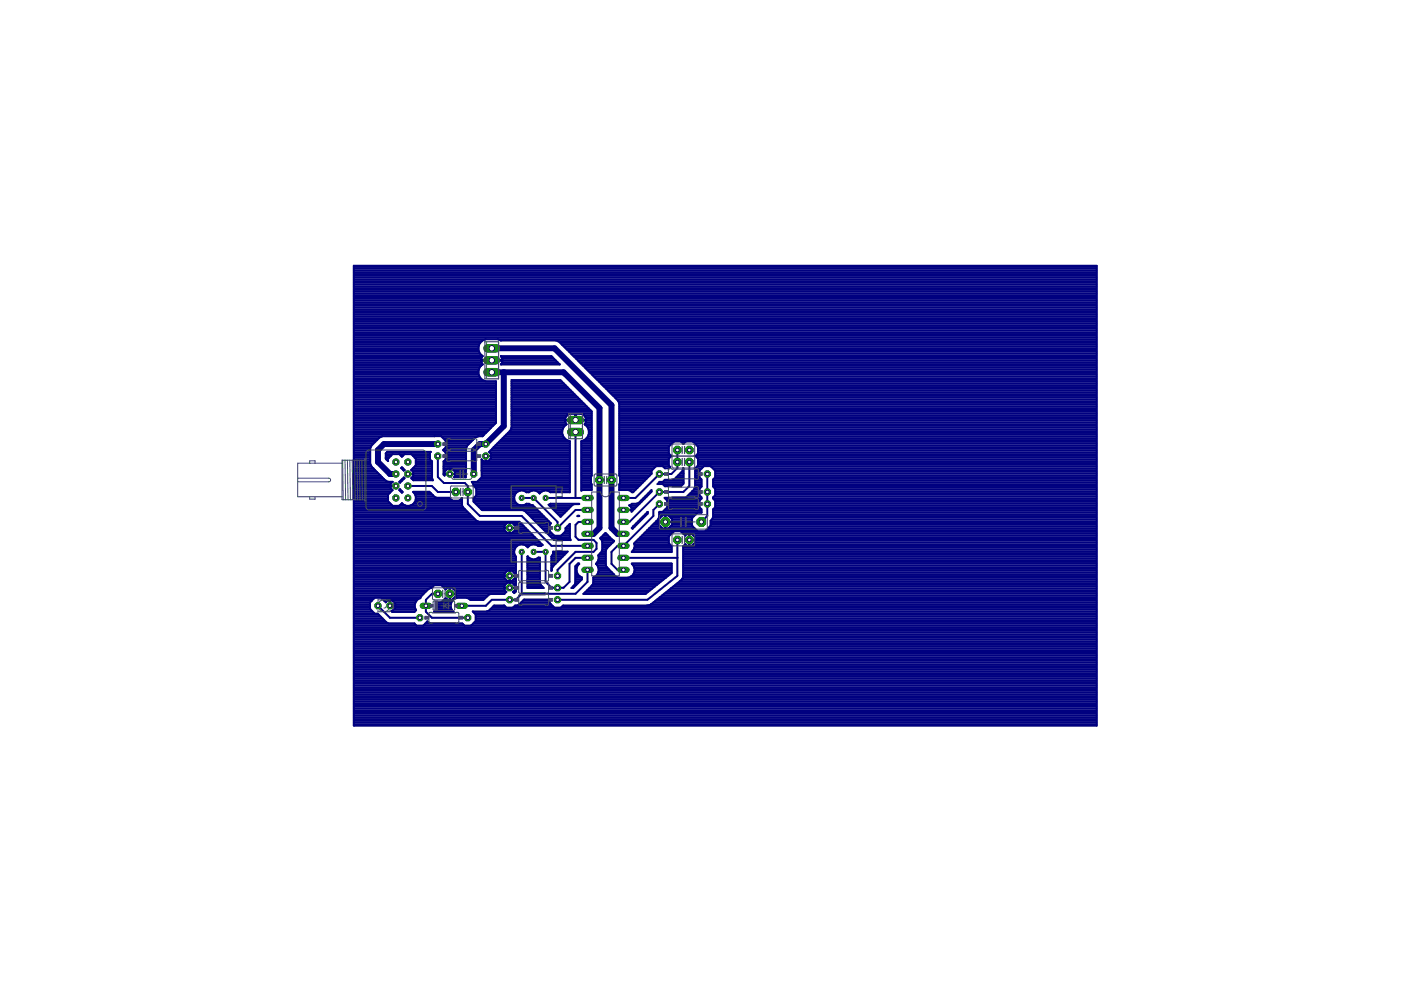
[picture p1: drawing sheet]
<svg xmlns="http://www.w3.org/2000/svg" width="297mm" height="210mm" viewBox="0 0 297 210" stroke-linecap="round" stroke-linejoin="round" font-family="sans-serif">
<g fill="none" stroke="#000080" stroke-width=".42">
<path d="M75 56.3h157.5v97.6h-157.5zM75 60h157.5M75 59.6h157.5M75 59.2h157.5M75 58.8h157.5M75 58.5h157.5M75 58.1h157.5M75 57.7h157.5M75 57.4h157.5M75 57h157.5M75 56.6h157.5M75 71.9h27.9"/>
<path d="M75 79.8h26.7M75 79.4h26.5M75 79.1h26.5M75 78.7h26.5M75 78.3h26.5M75 78h26.7M75 77.6h27M75 77.2h27.3M75 76.8h27.1M75 76.5h29.2M75 76.1h27M75 75.7h27.2"/>
<path d="M75 75.3h27.1M75 75h26.7M75 74.6h26.6M75 74.2h26.5M75 73.8h26.5M75 73.4h26.5M75 73.1h26.6M75 72.7h26.8M75 72.3h27.2M75 71.6h157.5M75 71.2h157.5M75 70.8h157.5"/>
<path d="M75 70.5h157.5M75 70.1h157.5M75 69.7h157.5M75 69.3h157.5M75 69h157.5M75 68.6h157.5M75 68.2h157.5M75 67.8h157.5M75 67.5h157.5M75 67.1h157.5M75 66.7h157.5M75 66.3h157.5"/>
<path d="M75 66h157.5M75 65.6h157.5M75 65.2h157.5M75 64.8h157.5M75 64.5h157.5M75 64.1h157.5M75 63.7h157.5M75 63.4h157.5M75 63h157.5M75 62.6h157.5M75 62.2h157.5M75 61.8h157.5"/>
<path d="M75 61.5h157.5M75 61.1h157.5M75 60.7h157.5M75 60.3h157.5M101.5 73.5l.2-.7 .6-.6 .7-.3h2.5l.7 .3h11.7l.6 .3 12.5 12.5 .3 .6v15.3l.2 .1-.2 2.9h1.9l.6 .3M101.5 73.5v.7M101.5 74.2l.2 .7 .6 .6M102 76.3h2.2v.2h-2.2M102 76.3h.1M102 76.5h.1M102 76.5l.3 .8M102 76.1v.2"/>
<path d="M102.2 75.7l-.2 .4M102.3 77.3a1.95 1.95 0 0 0-.9 2 1.95 1.95 0 0 0 1.6 1.5h2.2v8.9l-2.9 2.8h-.9a6.3 6.3 0 0 0-2.6 2.6v6.1h-2.5l.2-.2v-1M102.3 75.5h.1M102.3 75.5l-.1 .2M102.3 77.3h.1M104.4 76.5h13.5M105.6 71.9h126.9M106.2 75.5h10.7l1.8 1.8h-12.5M106.2 77.3h.1M106.2 75.5l.1 .2M106.2 75.5h.1M106.2 77.2h12.4"/>
<path d="M106.3 75.7l.2 .4M106.3 75.7h10.8M106.4 76.8h11.8M106.5 76.1v.2M106.5 76.1h11M106.5 76.5l-.3 .8M106.5 76.3h.1M106.5 76.5h.1M106.5 76.3h-2.1v.2h2.1M118.2 72.3h114.3M118.8 72.7h113.7M119.1 73.1h113.4"/>
<path d="M119.5 73.4h113M119.9 73.8h112.6M120.3 74.2h112.2M120.6 74.6h111.9M121 75h111.5M121.4 75.3h111.1M121.8 75.7h110.7M122.2 76.1h110.3M122.5 76.5h110M122.9 76.8h109.6M123.3 77.2h109.2M123.7 77.6h108.8"/>
<path d="M124 78h108.5M124.4 78.3h108.1M124.8 78.7h107.7M125.2 79.1h107.3M125.5 79.4h107M125.9 79.8h106.6M75 96.3h3.5M75 97.8h3.5M75 96.7h3.5M75 80.6h27.3M75 89.2h30.2M75 99.3h4.1"/>
<path d="M75 99.7h4.5M75 98.9h3.8M75 98.6h3.6M75 98.2h3.5M75 97.4h3.5M75 97h3.5M75 95.9h3.5M75 95.5h3.5M75 95.2h3.5M75 94.8h3.6M75 94.4h3.8M75 94h4.2"/>
<path d="M75 93.7h4.5M75 93.3h4.9M75 92.9h5.3M75 92.6h6M75 92.2h27.6M75 91.8h28M75 91.4h28.4M75 91.1h28.8M75 90.7h29.1M75 90.3h29.5M75 89.9h29.9M75 89.6h30.2"/>
<path d="M75 88.8h30.2M75 88.4h30.2M75 88.1h30.2M75 87.7h30.2M75 87.3h30.2M75 86.9h30.2M75 86.6h30.2M75 86.2h30.2M75 85.8h30.2M75 85.4h30.2M75 85.1h30.2M75 84.7h30.2"/>
<path d="M75 84.3h30.2M75 83.9h30.2M75 83.6h30.2M75 83.2h30.2M75 82.8h30.2M75 82.4h30.2M75 82.1h30.2M75 81.7h30.2M75 81.3h30.2M75 80.9h30.2M75 80.2h26.9M78.7 98.9l3 3 .6 .3h.9l-.4 .4v.9l.4 .4-.9 1"/>
<path d="M81.8 96.3h9.4M81.8 96.7h1.1M81.8 97h.7M81.9 97.4h.4M82 95.9h9.2M83.2 96.3l-.9 1v.5l-.5-.5v-1.2l.3-.3h9.3l-.2 .2v1.4l.4 .5v3.5l.2 .4h-4.2l-.4-.4 .4-.4v-1M84.6 96.3l.6 .6 .6-.6M85 96.7h.4M85.1 99.3h.3M85.2 99.1l.6 .5-.2 .2-.6-.6zM85.5 99.7h.2M87.2 96.3l1 1v1.4l-1 .9 .4 .4"/>
<path d="M87.2 99.7h4.4M87.5 99.3h4.1M87.6 96.7h3.6M87.9 98.9h3.7M87.9 97h3.3M88.2 97.8h3.4M88.2 98.6h3.4M88.2 98.2h3.4M88.2 97.4h3M92.1 92.5h.1M92.8 96.7v4.4l1.3 1.3h4.5l.6 .6v3.8l2.5 2.6h8.9l6.3 6.3h7.7M93.6 92.6h7.7"/>
<path d="M94 92.9h6.6M94 99.3h4.8M94 99.7h.6M94 98.9h4.8M94 98.6h4.8M94 98.2h4.8M94 95.5h4.8M94.1 97.8h4.7M94.2 95.2h4.6M94.3 93.3h5.9M94.4 95.9h4.4M94.5 97.4h4.3"/>
<path d="M94.5 96.3h4.3M94.5 96.7h4.3M94.5 94.8v-1.3l-1-1h-12.4l-.6 .3-1.8 1.7-.2 .6v3.2l.2 .6M94.5 94.8l-.6 .6 .6 .6v1.4l-.5 .5v2.7l.3 .2M94.5 97h4.3M94.5 94.8h4.4M94.5 94.4h4.6M94.5 94h5M94.5 93.7h5.4M95.4 99.4v1.1M95.4 99.7h.1M96.1 99.7h2.7"/>
<path d="M102.1 97.8h18.7M102.1 99.3h18.7M102.1 99.7h18.7M102.1 98.9h18.7M102.1 98.6h18.7M102.1 98.2h18.7M102.1 97.4h.1M102.3 92.5h.1M102.5 97.8l-.4-.4v3.8l-1 1h-1.1l.4 .8 .6 .6v1.5l-.6 .6M103 97.4h.1M103 97h.1M103.8 95.9h17"/>
<path d="M103.8 97.4h17M104 95.5h16.8M104.1 96.3h16.7M104.1 97h16.7M104.4 95.2h16.4M104.7 94.8l-1 1 .4 .4v1l-.7 .6M104.7 94.8h.1M104.7 94.8h16.1M105.1 94.4h15.7M105.4 94h15.4M105.8 93.7h15M106.2 93.3h14"/>
<path d="M106.6 92.9h13.1M106.9 92.6h12.5M107.3 92.2h12M107.7 91.8h11.5M108.1 91.4h11.1M108.3 91.1h11M108.4 90.7h11M108.5 90.7l-.3 .6-3.5 3.5M108.5 90.3h11.2M108.5 89.9h11.6M108.5 89.6h11.4M108.5 88.8h11.3"/>
<path d="M108.5 88.4h11.4M108.5 88.1h11.7M108.5 87.7h17M108.5 87.3h17M108.5 86.9h16.7M108.5 86.6h16.3M108.5 86.2h15.9M108.5 85.8h15.6M108.5 85.4h15.2M108.5 85.1h14.8M108.5 84.7h14.4M108.5 84.3h14.1"/>
<path d="M108.5 83.9h13.7M108.5 83.6h13.3M108.5 83.2h12.9M108.5 82.8h12.6M108.5 82.4h12.2M108.5 82.1h11.8M108.5 81.7h11.4M108.5 81.3h11M108.5 80.9h10.7M119.8 89.2l.1 .4M119.9 89.6l.2 .4a1.94 1.94 0 0 0-.9 2 1.94 1.94 0 0 0 1.6 1.5v10.9h-4.1a1.54 1.54 0 0 0-2.3 .2 1.53 1.53 0 0 0-2.3-.2h-.5a1.58 1.58 0 0 0-2.6 .9M120.8 96.7h-17.8v1.1"/>
<path d="M121.9 88.8h.2M121.9 88.4h.2M121.9 88.1h.2M122 91.6v14M123.3 96.3h2.2M123.3 97.8h2.2M123.3 96.7h2.2M123.3 99.3h2.2M123.3 99.7h2.2M123.3 98.9h2.2M123.3 98.6h2.2M123.3 98.2h2.2"/>
<path d="M123.3 97.4h2.2M123.3 97h2.2M123.3 95.9h2.2M123.3 95.5h2.2M123.3 95.2h2.2M123.3 94.8h2.2M123.3 94.4h2.2M123.3 94h2.2M123.3 93.7h2.2M123.8 88.1l.5 .9h-4.5a1.38 1.38 0 0 1 1.2-1.3h.9v1.5h-13.4M123.8 88.1l-.5-.3-1.2-.1v1.5h3.4M123.8 88.1h1.7"/>
<path d="M123.9 93.3h1.6M124 90a1.93 1.93 0 0 1 .8 2 1.93 1.93 0 0 1-1.5 1.5v10.5l.3-.1h1.9v-1.2l-.2-.2v-1.5l.2-.1v-13.7l-6.7-6.6h-10.3v10.1M124 89.9h1.5M124.1 88.4h1.4M124.2 89.6l-.2 .4M124.2 89.6h1.3M124.3 88.8h1.2M124.3 89.2l-.1 .4M124.3 92.9h1.2M124.3 90.3h1.2M124.6 90.7h.9M124.6 92.6h.9"/>
<path d="M124.8 92.2h.7M124.8 91.1h.7M124.8 91.8h.7M124.8 91.4h.7M126.3 80.2h106.2M126.6 80.6h105.9M127 80.9h105.5M127.4 81.3h105.1M127.8 81.7h104.7M128.1 82.1h104.4M128.5 82.4h104M128.9 82.8h103.6"/>
<path d="M129.3 83.2h103.2M129.6 83.6h102.9M130 83.9h102.5M130.4 84.3h102.1M130.8 84.7h101.7M131.1 85.1h101.4M131.3 85.4h101.2M131.3 96.3h10.6M131.3 97.8h10.5M131.3 96.7h11M131.3 89.2h101.2M131.3 99.3h7.3"/>
<path d="M131.3 99.7h7M131.3 98.9h7.7M131.3 98.6h10.5M131.3 98.2h10.5M131.3 97.4h10.5M131.3 97h10.7M131.3 95.9h10.5M131.3 95.5h10.5M131.3 95.2h10.5M131.3 94.8h10.5M131.3 94.4h10.7M131.3 94h11.1"/>
<path d="M131.3 93.7h11.5M131.3 93.3h101.2M131.3 92.9h101.2M131.3 92.6h101.2M131.3 92.2h101.2M131.3 91.8h101.2M131.3 91.4h101.2M131.3 91.1h101.2M131.3 90.7h101.2M131.3 90.3h101.2M131.3 89.9h101.2M131.3 89.6h101.2"/>
<path d="M131.3 88.8h101.2M131.3 88.4h101.2M131.3 88.1h101.2M131.3 87.7h101.2M131.3 87.3h101.2M131.3 86.9h101.2M131.3 86.6h101.2M131.3 86.2h101.2M131.3 85.8h101.2M140.6 98.9h1.4M142.3 96.7l-.5 .5v1.5l.3 .3-.3 .3h-.8l-.5-.5h-1.4l-1 1v.7l-3.9 3.9-.4-.2M142.3 96.7l-.5-.5v-1.5l1.1-1.1h1.5l.5 .5 .5-.5h1.5l1.1 1.1v1.5l-.6 .5 .6 .5v1.5l-.6 .6v4l-.2 .4-1.6 1.6-.5 .2-4.2 .1 .6 .6v1.3"/>
<path d="M143.6 95.4v3.8l-1.3 1.3h-2.5l-5.1 5.1h-2.5M144.4 93.7h.9M144.8 99.7h.1M144.8 94h.2M144.9 99.3h.1M146.2 98v5l-1.3 1.3h-5.1l-6.3 6.4h-1.3M147 93.7h85.5M147.3 94h85.2M147.4 99.7h1M147.4 99.3h1.4M147.5 96.7h85M147.7 94.4h84.8"/>
<path d="M147.8 98.9h1.4M147.8 97h84.7M147.8 96.3h84.7M148 97.8h84.5M148 98.6h84.5M148 98.2h84.5M148 97.4h84.5M148 95.9h84.5M148 95.5h84.5M148 95.2h84.5M148 94.8h84.5M150.7 98.9h81.8"/>
<path d="M151.1 99.3h81.4M151.5 99.7h81M75 115.8h34.6M75 109.4h25M75 106.8h7.8M75 107.1h8.1M75 103h8.9M75 119.9h34.4M75 119.5h34.4M75 119.1h34.4M75 118.8h34.4M75 118.4h34.4"/>
<path d="M75 118h34.4M75 117.6h34.2M75 117.3h34M75 116.9h34M75 116.5h34.1M75 116.1h34.3M75 115.4h39.9M75 115h39.5M75 114.6h39.1M75 114.3h38.8M75 113.9h38.4M75 113.5h38"/>
<path d="M75 113.2h37.6M75 112.8h32.3M75 112.4h32M75 112h32M75 111.7h32M75 111.3h32.1M75 110.9h32.5M75 110.5h26.3M75 110.2h25.8M75 109.8h25.4M75 109h24.6M75 108.6h24.3"/>
<path d="M75 108.3h23.9M75 107.9h23.5M75 107.5h23.1M75 106.4h7.4M75 106h7.3M75 105.7h7.3M75 105.3h7.3M75 104.9h7.3M75 104.5h7.6M75 104.2h8M75 103.8h8.1M75 103.4h7.8"/>
<path d="M75 102.7h7.8M75 102.3h8.1M75 101.9h6.8M75 101.5h6.4M75 101.2h6M75 100.8h5.6M75 100.4h5.2M75 100h4.9M82.3 104.9v1.4l.9 1h1.4l.6-.6a1.68 1.68 0 0 0 2.5 .1 1.68 1.68 0 0 0-.1-2.5h3.5l1 1 .5 .2h2.7l.6 .6h1.5l.6-.4M83.9 103v.1M84.6 102.2l1-1 .2 .2-1 .9zM84.7 107.1h1.2"/>
<path d="M84.8 103.8h.1M84.8 102.3h.1M84.8 103.7l.6 .6-.2 .2-.6-.6zM84.9 104.2h.3M84.9 101.9h.3M85.1 106.8h.2M85.3 101.5h.3M86.5 100.5h1.1M86.5 100.5h.1M86.5 103h5.1l1.2 1.3h3.8M87.1 107.1h10.9M87.4 101.5h4.3"/>
<path d="M87.4 101.2h4.2M87.6 100.8h4M87.6 100.4h4M87.6 100h4M87.7 106.8h10.3M87.8 104.5h3.5M87.9 106.4h10.1M88 104.9h3.7M88.1 106h7.7M88.2 105.7h7.2M88.2 105.3h3.9M94 100.4h.3"/>
<path d="M94 100h.3M94.2 100.8h.1M94.3 100.5h2.2M94.3 100l.6-.6h.9l.7 .6M94.3 100v.8M95.4 100.4h.1M95.4 100h.1M96.3 101.2h2.5M96.5 100.8h2.3M96.5 100.4h2.3M96.5 100h2.3M97.5 106h.5"/>
<path d="M97.9 105.7h.1M98 105.7v1.4l.1 .4M98.1 107.5l2.9 2.9 .5 .2h8.6l5 5-.4 .2h-.6M100.1 102.3h20.7M100.4 102.7h20.4M100.4 105.7v.6l1.8 1.9h8.6l.5 .2 6.2 6.1h3.5l-.2-.4v-3l-.9 .9v.6l-1 1h-1.4l-1-1v-1.4M100.4 106h8.7M100.4 105.7h8.6M100.5 106.4h8.7M100.5 103h20.3M100.8 105.3h8.2M100.8 106.8h8.8"/>
<path d="M100.8 103.4h20M101 104.9h8.2M101 104.5h8.4M101 104.2h8.9M101 103.8h19.8M101.2 107.1h11.8l3.8 3.9-.3 .2M101.4 101.9h19.4M101.6 107.5h11.8M101.8 101.5h19M102 107.9h11.7M102.1 101.2h18.7M102.1 100.8h18.7"/>
<path d="M102.1 100.4h18.7M102.1 100h18.7M107 112.4v-.9l.6-.7h.9l.7 .7v.9M107 111.9h2.2M107 112.4l.6 .7h.9l.7-.7M108.1 110.8v2.3M108.1 112.8h.1M108.1 112.4h.1M108.1 112h.1M108.1 111.7h.1M108.1 111.3h.1M108.1 110.9h.1"/>
<path d="M108.6 110.9h1.8M108.8 112.8h3.5M109 111.3h1.8M109 105.3a1.58 1.58 0 0 0 1.3 1.8M109.2 112.4h2.7M109.2 112h2.3M109.2 111.7h1.9M109.3 116.1a1.5 1.5 0 0 0 .1 1.9v7.4l-.4 .4-.2-.3M110.6 105.6h2.5l5.1 5.1v1.2l3.8-3.8h2.6M110.6 117v8.9M110.9 107.1a1.46 1.46 0 0 1 1.9 0M111.1 108.3h3"/>
<path d="M111.3 104.2h1.2M111.6 115.8h.6M111.6 108.6h2.9M111.8 118a1.66 1.66 0 0 0 2.4 .2h.3v5.4l.2 .4 .6 .7h-3.5zM111.8 119.9h2.7M111.8 119.5h2.7M111.8 119.1h2.7M111.8 118.8h2.7M111.8 118.4h.6M111.8 118h.1M112 109h2.9M112.4 109.4h2.9"/>
<path d="M112.7 109.8h2.9M113.1 110.2h2.9M113.1 117h2.6v6.4l1.2 1.2h2.6l1.3-1.2v-3.9l1.2-1.2h2.6M113.5 110.5h2.9M113.8 110.9h2.9M113.8 104.2h1.2M113.9 118.4h.6M114.2 115.8a1.5 1.5 0 0 0-2.3 .3 1.58 1.58 0 0 0-2.6 0M114.2 111.3h2.3M114.3 104.5h.2M114.6 111.7h1.9M115 112h1.5"/>
<path d="M115.3 112.4h1.2M115.7 105.6h8.9M115.7 112.8h1M116.1 113.2h1M116.3 107l.4-.2h6.1l-1 .1-.5 .2-2.4 2.5zM116.4 104.2h4.4M116.4 107.1h4.9M116.5 113.5h1M116.8 107.5h4.1M116.8 113.9h4M116.9 119.9h.5M116.9 119.5h.9"/>
<path d="M116.9 119.1h1.3M116.9 118.8h1.7M116.9 118.4h2M116.9 118h2.4M117.1 117.6h2.6M117.2 107.9h3.3M117.2 114.3h3.7M117.3 116.9h3.1l-3.2 3.2-.3 .9v-3l.4-.7zM117.3 117.3h2.8M117.6 108.3h2.5M117.9 108.6h1.9M118.3 109h1.1"/>
<path d="M118.7 109.4h.3M119 113.5h1.8M119.4 113.2h1.4M119.7 112.8h1.1M119.9 112.4h.9M119.9 112h.9M120.2 111.7h.6M120.6 111.3h.2M122.2 119.9h.3M122.4 109.4h.4zM122.5 109.4h.3M122.5 119.5h.3"/>
<path d="M122.8 119.5h-.3l-.5 .6v3.5l-.2 .4M122.8 119.5a1.66 1.66 0 0 0-.3 2.3M123.3 103h2.2M123.3 103.8h2.2M123.3 103.4h2.2M123.3 102.7h2.1M123.3 102.3h2M123.3 101.9h2M123.3 101.5h2M123.3 101.2h2M123.3 100.8h2.2M123.3 100.4h2.2"/>
<path d="M123.3 100h2.2M124.6 110.7h-1.9l-.7 .6v2.5l.7 .7h3.1l.7 .6v1.3l-.7 .6h-3.8l-3.8 3.8v1.3M126.3 119.5a1.66 1.66 0 0 1 .4 2.3M126.3 119.5a1.54 1.54 0 0 0 .5-1.7l.7-.7 .2-.5v-1.7l-.5-.8 1.2-1.1 1.8 1.7-1.6 1.6-.2 .5v3l.2 .4 1.5 1.6M126.4 119.5h2M126.7 119.9h1.8M126.7 119.1h1.7M126.9 118.8h1.5M126.9 118.4h1.5M126.9 118h1.5M126.9 117.6h1.5M127.3 117.3h1.1"/>
<path d="M127.4 114.3h2.3M127.5 113.9h1.8M127.6 116.9h.8M127.6 114.6h2.5M127.7 115.8h1.5M127.7 116.5h.8M127.7 116.1h1.1M127.7 115.4h1.8M127.7 115h2.2M127.8 113.5h1.1M128.2 113.2h.3M131.3 103h4.3"/>
<path d="M131.3 103.8h3.5M131.3 103.4h3.9M131.3 100.8h6.5M131.3 100.4h6.8M131.3 100h6.8M131.3 102.7h4.6M131.5 102.3h4.8M131.5 101.9h5.2M131.5 101.5h5.6M131.5 101.2h5.9M132.2 108.1h1.8M132.2 108.1h.1"/>
<path d="M132.2 118.3h11.4M133.4 107.2h.1M133.4 107.1h1.8M133.8 107.5h1.1M133.8 104.2h.6M133.9 107.9h.6M134 108.3h.1M134 119.5h8.4M134 112h.2M134.1 116.9h8.3M134.2 111.7h.4M134.3 119.9h8.1"/>
<path d="M134.3 111.5l3-3v.4l-3.2 3.2-.2-.2zM134.3 116.5h8.1M134.5 116.1h7.9M134.5 115.4h7.5M134.5 115.8h7.8M134.6 111.3h.3M134.6 115h7.2M134.9 110.9h.4M135 106.8l.4-.2 2.7-2.7v.4l-4.2 4.2a1.1 1.1 0 0 0-.5-1.3M135 114.6h6.8M135.3 110.5h.4M135.4 114.3h6.4"/>
<path d="M135.6 106.8h-1.6l-.6 .4M135.6 106.4h.4M135.7 110.2h.4M135.8 113.9h6M136 106h.4M136.1 109.8h.3M136.1 113.5h5.9M136.4 105.7h.3M136.4 109.4h.4M136.5 113.2h5.9M136.8 105.3h.3M136.8 109h.4"/>
<path d="M136.9 112.8h5.8M137.1 104.9h.4M137.2 108.6h.1M137.2 112.4h10.5M137.5 104.5h.4M137.6 112h2.8M137.9 104.2h.2M138 111.7h2.1M138.4 111.3h1.3M138.7 110.9h1M139.1 110.5h.6M139.5 110.2h.2"/>
<path d="M139.7 110.6h2.8M139.7 110.7h2.8M139.7 109.8h.3M139.7 102.3h5.2M139.8 109.4h.5M139.8 109h7.8M139.8 108.6h8.9M139.8 106.8l-1.3 1.3v1.3l-6.3 6.3h-1.3l-1.3 1.3v2.5l1.3 1.3h1.3M139.8 102.2h.7l.5-.5h1.6l.4-.2 1.7-1.6 .2-.6v3.2l-.5 .6h-3.4l-.5-.5h-1.1zM140.5 102.7h4.3M140.8 108.3h7.9M140.8 101.9h4.1"/>
<path d="M140.9 103h3.5M141 105.7h7.7M141.1 109.4h.1M141.1 109.2v2.9M141.1 112h.1M141.1 111.7h.1M141.1 111.3h.1M141.1 110.9h.1M141.1 110.5h.1M141.1 110.2h.1M141.1 109.8h.1M141.1 107.9h7.6"/>
<path d="M141.4 106h7M141.5 106.8h6.8M141.5 107.1h6.8M141.5 107.5l-1 1h-.7v1.1l-.2 .5-5.1 5.1v.2M141.5 107.5h6.8M141.5 106.4h6.8M141.7 112h5.6M141.8 109.4h5.4M142.1 111.7h4.8M142.2 109.8h4.6M142.5 111.3h4.2M142.5 110.9h4.2"/>
<path d="M142.5 110.5h4.2M142.5 110.2h4.2M143 101.5h1.9M143.4 101.2h1.5M143.6 114.5v7.6l-6.3 5.1h-19.1M143.8 100.8h1.1M144.2 100.4h.7M144.5 112.8h88M144.5 100h.4M144.8 119.9h87.7M144.8 119.5h87.7M144.8 119.1h87.7"/>
<path d="M144.8 118.8h87.7M144.8 118.4h87.7M144.8 118h87.7M144.8 117.6h87.7M144.8 117.3h87.7M144.8 116.9h87.7M144.8 116.5h87.7M144.8 116.1h87.7M144.9 113.2h87.6M144.9 115.8h87.6M145.2 113.5h.1M145.3 115.4h.1"/>
<path d="M145.3 115.4l.3 .3h1.1l.7-.7v-1.1l-.7-.7h-1.1l-.3 .4-.9-1h-1.5l-1.1 1.1v1.5l.6 .6v1.3h-8.4l.5-1v-.7M145.3 115.4l-.5 .4 .1 6.2-.3 .9M145.6 105.3h3M146 104.9h2.3M146.2 114.5h1.2M146.2 113.2v2.5M146.2 115.4h.1M146.2 115h.1M146.2 114.6h.1M146.2 114.3h.1M146.2 113.9h.1M146.2 113.5h.1"/>
<path d="M146.4 104.5h1.9M146.8 104.2h1.5M147 113.5h85.5M147 115.4h85.5M147.1 103.8h1.2M147.3 103.4h1.2M147.4 113.9h85.1M147.4 103h1.3M147.4 115h85.1M147.4 102.7h1.3M147.4 102.3h1.3M147.4 101.9h1.3"/>
<path d="M147.4 101.5h1.2M147.4 101.2h.9M147.4 100.8h.9M147.4 100.4h.9M147.4 100h.9M147.4 114.6h85.1M147.4 114.3h85.1M148.3 107.5l.4 .5v.7h-.8l-1.2 1.1v1.7l1.2 1.1h1.6l1.2-1.1v-1.1l.5-.8v-1.6l.4-.5M148.3 107.5v-1.3l.4-.5v-.2l-.4-.5v-1.4l.4-.4v-1.5l-.4-.5v-1.4l1-1h1.4l.9 1v1.4l-.4 .5v1.5l.4 .4v1.4l-.4 .5v.2l.4 .5v1.3M149.7 112.4h82.8M150 100.5v8.9l-1.3 1.3M150.1 112h82.4"/>
<path d="M150.5 111.7h82M150.7 111.3h81.8M150.7 110.9h81.8M150.7 110.5h81.8M150.9 110.2h81.6M151.1 109.8h81.4M151.2 109.4h81.3M151.2 103h81.3M151.2 109h81.3M151.2 108.6h81.3M151.2 108.3h81.3M151.2 105.7h81.3"/>
<path d="M151.2 102.7h81.3M151.2 102.3h81.3M151.2 101.9h81.3M151.3 107.9h81.2M151.3 101.5h81.2M151.4 105.3h81.1M151.4 103.4h81.1M151.5 106h81M151.6 106.8h80.9M151.6 107.1h80.9M151.6 107.5h80.9M151.6 106.4h80.9"/>
<path d="M151.6 104.9h80.9M151.6 104.5h80.9M151.6 104.2h80.9M151.6 103.8h80.9M151.6 101.2h80.9M151.6 100.8h80.9M151.6 100.4h80.9M151.6 100h80.9M75 122.5h32M75 129.6h4M75 125.9h14.9M75 139.7h157.5"/>
<path d="M75 139.4h157.5M75 139h157.5M75 138.6h157.5M75 138.2h157.5M75 137.9h157.5M75 137.5h157.5M75 137.1h157.5M75 136.7h157.5M75 136.4h157.5M75 136h157.5M75 135.6h157.5M75 135.2h157.5"/>
<path d="M75 134.9h157.5M75 134.5h157.5M75 134.1h157.5M75 133.8h157.5M75 133.4h157.5M75 133h157.5M75 132.6h13.3M75 132.2h12.9M75 131.9h6.9M75 131.5h6.5M75 131.1h6.1M75 130.7h5.7"/>
<path d="M75 130.4h5.3M75 130h4.3M75 129.2h3.6M75 128.9h3.5M75 128.5h3.5M75 128.1h3.5M75 127.8h3.5M75 127.4h3.8M75 127h4.2M75 126.6h14.2M75 126.3h14.5M75 125.5h15.2"/>
<path d="M75 125.1h15.6M75 124.8h16.1M75 124.4h16.8M75 124h32.1M75 123.6h32.5M75 123.3h34.4M75 122.9h32.3M75 122.1h32M75 121.8h32M75 121.4h32.2M75 121h32.6M75 120.6h34.4"/>
<path d="M75 120.3h34.4M78.5 127.7l.9-1h1.4l1 1 .4-.4h.9l.7 .7v.9M80.1 128.4l2.6 2.6h6.3M81.1 127h7.6M81.4 127.4h.7M82.7 127.3v1.2M82.7 128.4h1.1M82.7 128.1h.1M82.7 127.8h.1M82.7 127.4h.1M83.1 129.6h4.9M83.2 127.4h5.1"/>
<path d="M83.4 129.2h4.8M83.6 127.8h4.5M83.8 128.9l-.8 .6 .2 .3h4.7l.3-.4M83.8 128.9h4.2M83.8 128.5h4.1M83.8 128.1h4.1M87.9 128.1l.3-.6 .5-.5 .4-.2 .2-.3 1.6-1.6 .6-.2 .6-.6h1.5l.9 .9 .3-.4h1.1l.7 .8v1l-.7 .7h-1.1l-.3-.3-.9 .9h-1.1l.1 .4M87.9 128.1v.7l.3 .6M88.2 129.4h.1M89.7 132.6h8.8M90.1 132.2h8M90.5 131.9h.2"/>
<path d="M92.1 129.6h4M92.4 129.2h3.4M92.5 127.8h3.2M92.6 128.9h3M92.6 128.1v.7l-.5 1h4.1l-.4-.4-.2-.6v-.7M92.6 128.5h3M92.6 128.1h3M92.8 125.9h-1.2l-1.3 1.3v2.5l1.3 1.3h7.6M93.9 124.4h13.1M93.9 127.4h2M94.3 124.8h.4M94.3 127h.4"/>
<path d="M95.4 124.6v2.5M95.4 125.9h11.6M95.4 127h.1M95.4 126.6h.1M95.4 126.3h.1M95.4 125.5h.1M95.4 125.1h.1M95.4 124.8h.1M96 124.8h11M96 127h.3M96.3 127l-.5 .5-.2 .6M96.4 125.1h10.6"/>
<path d="M96.4 126.6h6.7M96.6 126.3h6.8M96.6 125.5h10.8M99.5 127h3.2M99.9 132.6h132.6M100.3 132.2h132.2M100.6 130h131.9M100.6 131.9h131.9M100.9 131.5h131.6M100.9 131.1h131.6M100.9 130.7h131.6M100.9 130.4h131.6"/>
<path d="M103.3 129.6h129.2M103.9 129.2h128.6M104.3 128.9h128.2M104.6 128.5h2.4M107 122.1h2.2M107 124.6h2.2M107.4 125.5l-.5 .4h-2.9l-.4 .2-1.1 1.1h-2.8l-.8-.5h-2l-.6 .3M107.4 125.5l-.4-.4v-.9l.6-.7h.9l.7 .7v.9l-.4 .4M108.1 122.5h.1M108.1 121v2.2M108.1 123.5v1.2M108.1 124.4h.1"/>
<path d="M108.1 124h.1M108.1 123.6h.1M108.1 122.9h.1M108.1 122.1h.1M108.1 121.8h.1M108.1 121.4h.1M108.1 121h.1M108.6 121h.8M108.6 123.6h.8M108.8 125.5h.5M108.8 122.9h.6M108.9 121.4h.5"/>
<path d="M109 124h.4M109.1 128.5h8.1M109.1 125.1h.3M109.2 122.5h.2M109.2 124.8h.2M109.2 124.4h.2M109.2 122.1h.2M109.2 121.8h.2M110.1 128.1h6.7M110.5 127.8h6M110.6 125.9l-1.3 1.3h-5l-1.3 1.2h-5.1M110.8 127.4h5.7"/>
<path d="M111.8 122.5h2.7M111.8 124.4h3.2M111.8 124h2.8M111.8 123.6h2.7M111.8 123.3h2.7M111.8 122.9h2.7M111.8 122.1h2.7M111.8 121.8h2.7M111.8 121.4h2.7M111.8 121h2.7M111.8 120.6h2.7M111.8 120.3h2.7"/>
<path d="M116.9 121h.1M116.9 120.6h.1M116.9 120.3h.2M119.3 128.5h113.2M121.5 124.4h.3M121.8 124h.4M122 123.6h.6M122 122.5h1.4M122 123.3h.9M122 122.9h1.3M122 122.1h.9M122 121.8h.5"/>
<path d="M122 121.4h.3M122 121h.2M122 120.6h.2M122 120.3h.3M122.5 121.8l.9 .6v.5l-1.9 1.8h-.3l.6-.7M123.8 125.9h13.1M124.1 125.5h13.3M124.5 125.1h13.4M124.6 120.8v2.6l-2.6 2.5h-11.4M124.9 124.8h13.4M125.3 124.4h13.5M125.6 124h13.7"/>
<path d="M125.8 123.6h13.9M125.8 122.5h15.3M125.8 123.3h14.4M125.8 122.9h14.9M126.3 122.1h4.2M126.7 121.8l-.9 .6v1.2l-.2 .4M126.7 121.8h3.4M126.8 121.4h3M126.8 120.3h1.9M126.9 121h2.5M126.9 120.6h2.1M129 120.6h.1"/>
<path d="M130.1 121.8l.5 .4 .6 .3M133.9 122.1h7.7M134.3 121.8a1.63 1.63 0 0 0-.4-2.3h8.5v2l-5.6 4.4h-13.1l1.9-1.9M134.3 121.8l-.5 .4-.6 .3M134.3 121.8h7.8M134.4 121.4h8M134.4 120.3h8M134.5 121h7.9M134.5 120.6h7.9M138 128.1h94.5M138.5 127.8h94M139 127.4h93.5"/>
<path d="M139.4 127h93.1M139.9 126.6h92.6M140.4 126.3h92.1M140.8 125.9h91.7M141.3 125.5h91.2M141.8 125.1h90.7M142.2 124.8h90.3M142.7 124.4h89.8M143.2 124h89.3M143.6 123.6h88.9M144.1 123.3h88.4M144.6 122.9l-6.6 5.3-.5 .2h-18.1l-.5 .4h-1.4l-1-1v-.7h-5.4l-1.1 1.1-.8 .2-.4 .4h-1.4l-.5-.4h-2.1l-1.1 1.1-.5 .1h-3l.7 .7v1.4l-1 1h-1.4l-.5-.5h-6.7l-.7-.5-.9 1h-1.4l-.4-.5h-5.5l-.4-.2-1.9-1.9h-.7l-.9-1v-1.4"/>
<path d="M144.6 122.9h87.9M144.8 122.5h87.7M144.8 122.1h87.7M144.8 121.8h87.7M144.8 121.4h87.7M144.8 121h87.7M144.8 120.6h87.7M144.8 120.3h87.7M75 153.6h157.5M75 153.2h157.5M75 152.8h157.5M75 152.5h157.5"/>
<path d="M75 152.1h157.5M75 151.7h157.5M75 151.3h157.5M75 151h157.5M75 150.6h157.5M75 150.2h157.5M75 149.8h157.5M75 149.5h157.5M75 149.1h157.5M75 148.7h157.5M75 148.4h157.5M75 148h157.5"/>
<path d="M75 147.6h157.5M75 147.2h157.5M75 146.9h157.5M75 146.5h157.5M75 146.1h157.5M75 145.7h157.5M75 145.4h157.5M75 145h157.5M75 144.6h157.5M75 144.2h157.5M75 143.8h157.5M75 143.5h157.5"/>
<path d="M75 143.1h157.5M75 142.7h157.5M75 142.3h157.5M75 142h157.5M75 141.6h157.5M75 141.2h157.5M75 140.9h157.5M75 140.5h157.5M75 140.1h157.5"/>
<circle cx="141.1" cy="110.7" r="1.53"/>
<circle cx="108.1" cy="122.1" r="1.2"/>
</g>
<path d="M104.3 78.9h15.2l7.6 7.6v25.4l-1.3 1.3h-1.2M104.3 73.9h13.3l12 12v26l1.3 1.3h1.3M106.8 78.9v11.4l-3.8 3.8h-1.3l-1.2 1.3v5.1M92.8 94.1h-11.4l-1.3 1.3v2.6l2.6 2.5h1.2" fill="none" stroke="#000080" stroke-width="1.3"/>
<circle cx="100.5" cy="100.5" r=".71" fill="#008000" stroke="#008000" stroke-width=".21"/>
<circle cx="100.5" cy="100.5" r=".4" fill="#fff" stroke="#000" stroke-width=".21"/>
<circle cx="95.4" cy="100.5" r=".71" fill="#008000" stroke="#008000" stroke-width=".21"/>
<circle cx="95.4" cy="100.5" r=".4" fill="#fff" stroke="#000" stroke-width=".21"/>
<circle cx="143.6" cy="114.5" r=".87" fill="#008000" stroke="#008000" stroke-width=".21"/>
<circle cx="143.6" cy="114.5" r=".4" fill="#fff" stroke="#000" stroke-width=".21"/>
<circle cx="146.2" cy="114.5" r=".87" fill="#008000" stroke="#008000" stroke-width=".21"/>
<circle cx="146.2" cy="114.5" r=".4" fill="#fff" stroke="#000" stroke-width=".21"/>
<circle cx="148.7" cy="110.7" r="1.03" fill="#008000" stroke="#008000" stroke-width=".21"/>
<circle cx="148.7" cy="110.7" r=".47" fill="#fff" stroke="#000" stroke-width=".21"/>
<circle cx="141.1" cy="110.7" r="1.03" fill="#008000" stroke="#008000" stroke-width=".21"/>
<circle cx="141.1" cy="110.7" r=".47" fill="#fff" stroke="#000" stroke-width=".21"/>
<circle cx="146.2" cy="98" r=".87" fill="#008000" stroke="#008000" stroke-width=".21"/>
<circle cx="146.2" cy="98" r=".4" fill="#fff" stroke="#000" stroke-width=".21"/>
<circle cx="143.6" cy="98" r=".87" fill="#008000" stroke="#008000" stroke-width=".21"/>
<circle cx="143.6" cy="98" r=".4" fill="#fff" stroke="#000" stroke-width=".21"/>
<circle cx="96.6" cy="104.3" r=".87" fill="#008000" stroke="#008000" stroke-width=".21"/>
<circle cx="96.6" cy="104.3" r=".4" fill="#fff" stroke="#000" stroke-width=".21"/>
<circle cx="99.2" cy="104.3" r=".87" fill="#008000" stroke="#008000" stroke-width=".21"/>
<circle cx="99.2" cy="104.3" r=".4" fill="#fff" stroke="#000" stroke-width=".21"/>
<circle cx="92.8" cy="125.9" r=".87" fill="#008000" stroke="#008000" stroke-width=".21"/>
<circle cx="92.8" cy="125.9" r=".4" fill="#fff" stroke="#000" stroke-width=".21"/>
<circle cx="95.4" cy="125.9" r=".87" fill="#008000" stroke="#008000" stroke-width=".21"/>
<circle cx="95.4" cy="125.9" r=".4" fill="#fff" stroke="#000" stroke-width=".21"/>
<circle cx="146.2" cy="95.4" r=".87" fill="#008000" stroke="#008000" stroke-width=".21"/>
<circle cx="146.2" cy="95.4" r=".4" fill="#fff" stroke="#000" stroke-width=".21"/>
<circle cx="143.6" cy="95.4" r=".87" fill="#008000" stroke="#008000" stroke-width=".21"/>
<circle cx="143.6" cy="95.4" r=".4" fill="#fff" stroke="#000" stroke-width=".21"/>
<circle cx="129.6" cy="101.8" r=".87" fill="#008000" stroke="#008000" stroke-width=".21"/>
<circle cx="129.6" cy="101.8" r=".4" fill="#fff" stroke="#000" stroke-width=".21"/>
<circle cx="127.1" cy="101.8" r=".87" fill="#008000" stroke="#008000" stroke-width=".21"/>
<circle cx="127.1" cy="101.8" r=".4" fill="#fff" stroke="#000" stroke-width=".21"/>
<path d="M97.2 128.4h1.4" fill="none" stroke="#008000" stroke-width="1.3"/>
<circle cx="97.9" cy="128.4" r=".4" fill="#fff" stroke="#000" stroke-width=".21"/>
<path d="M89.6 128.4h1.4" fill="none" stroke="#008000" stroke-width="1.3"/>
<circle cx="90.3" cy="128.4" r=".4" fill="#fff" stroke="#000" stroke-width=".21"/>
<path d="M123.9 105.6h1.3" fill="none" stroke="#008000" stroke-width="1.3"/>
<circle cx="124.6" cy="105.6" r=".4" fill="#fff" stroke="#000" stroke-width=".21"/>
<path d="M123.9 108.1h1.3" fill="none" stroke="#008000" stroke-width="1.3"/>
<circle cx="124.6" cy="108.1" r=".4" fill="#fff" stroke="#000" stroke-width=".21"/>
<path d="M123.9 120.8h1.3" fill="none" stroke="#008000" stroke-width="1.3"/>
<circle cx="124.6" cy="120.8" r=".4" fill="#fff" stroke="#000" stroke-width=".21"/>
<path d="M131.5 120.8h1.3" fill="none" stroke="#008000" stroke-width="1.3"/>
<circle cx="132.2" cy="120.8" r=".4" fill="#fff" stroke="#000" stroke-width=".21"/>
<path d="M123.9 110.7h1.3" fill="none" stroke="#008000" stroke-width="1.3"/>
<circle cx="124.6" cy="110.7" r=".4" fill="#fff" stroke="#000" stroke-width=".21"/>
<path d="M123.9 113.2h1.3" fill="none" stroke="#008000" stroke-width="1.3"/>
<circle cx="124.6" cy="113.2" r=".4" fill="#fff" stroke="#000" stroke-width=".21"/>
<path d="M123.9 118.3h1.3" fill="none" stroke="#008000" stroke-width="1.3"/>
<circle cx="124.6" cy="118.3" r=".4" fill="#fff" stroke="#000" stroke-width=".21"/>
<path d="M123.9 115.7h1.3" fill="none" stroke="#008000" stroke-width="1.3"/>
<circle cx="124.6" cy="115.7" r=".4" fill="#fff" stroke="#000" stroke-width=".21"/>
<path d="M131.5 118.3h1.3" fill="none" stroke="#008000" stroke-width="1.3"/>
<circle cx="132.2" cy="118.3" r=".4" fill="#fff" stroke="#000" stroke-width=".21"/>
<path d="M131.5 115.7h1.3" fill="none" stroke="#008000" stroke-width="1.3"/>
<circle cx="132.2" cy="115.7" r=".4" fill="#fff" stroke="#000" stroke-width=".21"/>
<path d="M131.5 113.2h1.3" fill="none" stroke="#008000" stroke-width="1.3"/>
<circle cx="132.2" cy="113.2" r=".4" fill="#fff" stroke="#000" stroke-width=".21"/>
<path d="M131.5 110.7h1.3" fill="none" stroke="#008000" stroke-width="1.3"/>
<circle cx="132.2" cy="110.7" r=".4" fill="#fff" stroke="#000" stroke-width=".21"/>
<path d="M131.5 108.1h1.3" fill="none" stroke="#008000" stroke-width="1.3"/>
<circle cx="132.2" cy="108.1" r=".4" fill="#fff" stroke="#000" stroke-width=".21"/>
<path d="M131.5 105.6h1.3" fill="none" stroke="#008000" stroke-width="1.3"/>
<circle cx="132.2" cy="105.6" r=".4" fill="#fff" stroke="#000" stroke-width=".21"/>
<circle cx="80.1" cy="128.4" r=".71" fill="#008000" stroke="#008000" stroke-width=".21"/>
<circle cx="80.1" cy="128.4" r=".4" fill="#fff" stroke="#000" stroke-width=".21"/>
<circle cx="82.7" cy="128.4" r=".71" fill="#008000" stroke="#008000" stroke-width=".21"/>
<circle cx="82.7" cy="128.4" r=".4" fill="#fff" stroke="#000" stroke-width=".21"/>
<circle cx="150" cy="100.5" r=".71" fill="#008000" stroke="#008000" stroke-width=".21"/>
<circle cx="150" cy="100.5" r=".4" fill="#fff" stroke="#000" stroke-width=".21"/>
<circle cx="139.8" cy="100.5" r=".71" fill="#008000" stroke="#008000" stroke-width=".21"/>
<circle cx="139.8" cy="100.5" r=".4" fill="#fff" stroke="#000" stroke-width=".21"/>
<circle cx="110.6" cy="117" r=".55" fill="#008000" stroke="#008000" stroke-width=".21"/>
<circle cx="110.6" cy="117" r=".3" fill="#fff" stroke="#000" stroke-width=".21"/>
<circle cx="113.1" cy="117" r=".55" fill="#008000" stroke="#008000" stroke-width=".21"/>
<circle cx="113.1" cy="117" r=".3" fill="#fff" stroke="#000" stroke-width=".21"/>
<circle cx="115.7" cy="117" r=".55" fill="#008000" stroke="#008000" stroke-width=".21"/>
<circle cx="115.7" cy="117" r=".3" fill="#fff" stroke="#000" stroke-width=".21"/>
<circle cx="108.1" cy="122.1" r=".71" fill="#008000" stroke="#008000" stroke-width=".21"/>
<circle cx="108.1" cy="122.1" r=".4" fill="#fff" stroke="#000" stroke-width=".21"/>
<circle cx="118.2" cy="122.1" r=".71" fill="#008000" stroke="#008000" stroke-width=".21"/>
<circle cx="118.2" cy="122.1" r=".4" fill="#fff" stroke="#000" stroke-width=".21"/>
<circle cx="110.6" cy="105.6" r=".55" fill="#008000" stroke="#008000" stroke-width=".21"/>
<circle cx="110.6" cy="105.6" r=".3" fill="#fff" stroke="#000" stroke-width=".21"/>
<circle cx="113.1" cy="105.6" r=".55" fill="#008000" stroke="#008000" stroke-width=".21"/>
<circle cx="113.1" cy="105.6" r=".3" fill="#fff" stroke="#000" stroke-width=".21"/>
<circle cx="115.7" cy="105.6" r=".55" fill="#008000" stroke="#008000" stroke-width=".21"/>
<circle cx="115.7" cy="105.6" r=".3" fill="#fff" stroke="#000" stroke-width=".21"/>
<circle cx="103" cy="96.7" r=".71" fill="#008000" stroke="#008000" stroke-width=".21"/>
<circle cx="103" cy="96.7" r=".4" fill="#fff" stroke="#000" stroke-width=".21"/>
<circle cx="92.8" cy="96.7" r=".71" fill="#008000" stroke="#008000" stroke-width=".21"/>
<circle cx="92.8" cy="96.7" r=".4" fill="#fff" stroke="#000" stroke-width=".21"/>
<circle cx="108.1" cy="124.6" r=".71" fill="#008000" stroke="#008000" stroke-width=".21"/>
<circle cx="108.1" cy="124.6" r=".4" fill="#fff" stroke="#000" stroke-width=".21"/>
<circle cx="118.2" cy="124.6" r=".71" fill="#008000" stroke="#008000" stroke-width=".21"/>
<circle cx="118.2" cy="124.6" r=".4" fill="#fff" stroke="#000" stroke-width=".21"/>
<circle cx="118.2" cy="111.9" r=".71" fill="#008000" stroke="#008000" stroke-width=".21"/>
<circle cx="118.2" cy="111.9" r=".4" fill="#fff" stroke="#000" stroke-width=".21"/>
<circle cx="108.1" cy="111.9" r=".71" fill="#008000" stroke="#008000" stroke-width=".21"/>
<circle cx="108.1" cy="111.9" r=".4" fill="#fff" stroke="#000" stroke-width=".21"/>
<circle cx="108.1" cy="127.2" r=".71" fill="#008000" stroke="#008000" stroke-width=".21"/>
<circle cx="108.1" cy="127.2" r=".4" fill="#fff" stroke="#000" stroke-width=".21"/>
<circle cx="118.2" cy="127.2" r=".71" fill="#008000" stroke="#008000" stroke-width=".21"/>
<circle cx="118.2" cy="127.2" r=".4" fill="#fff" stroke="#000" stroke-width=".21"/>
<circle cx="139.8" cy="106.8" r=".71" fill="#008000" stroke="#008000" stroke-width=".21"/>
<circle cx="139.8" cy="106.8" r=".4" fill="#fff" stroke="#000" stroke-width=".21"/>
<circle cx="150" cy="106.8" r=".71" fill="#008000" stroke="#008000" stroke-width=".21"/>
<circle cx="150" cy="106.8" r=".4" fill="#fff" stroke="#000" stroke-width=".21"/>
<circle cx="150" cy="104.3" r=".71" fill="#008000" stroke="#008000" stroke-width=".21"/>
<circle cx="150" cy="104.3" r=".4" fill="#fff" stroke="#000" stroke-width=".21"/>
<circle cx="139.8" cy="104.3" r=".71" fill="#008000" stroke="#008000" stroke-width=".21"/>
<circle cx="139.8" cy="104.3" r=".4" fill="#fff" stroke="#000" stroke-width=".21"/>
<circle cx="86.5" cy="105.6" r=".66" fill="#008000" stroke="#008000" stroke-width=".21"/>
<circle cx="86.5" cy="105.6" r=".4" fill="#fff" stroke="#000" stroke-width=".21"/>
<circle cx="86.5" cy="103" r=".71" fill="#008000" stroke="#008000" stroke-width=".21"/>
<circle cx="86.5" cy="103" r=".4" fill="#fff" stroke="#000" stroke-width=".21"/>
<circle cx="86.5" cy="100.5" r=".71" fill="#008000" stroke="#008000" stroke-width=".21"/>
<circle cx="86.5" cy="100.5" r=".4" fill="#fff" stroke="#000" stroke-width=".21"/>
<circle cx="86.5" cy="98" r=".71" fill="#008000" stroke="#008000" stroke-width=".21"/>
<circle cx="86.5" cy="98" r=".4" fill="#fff" stroke="#000" stroke-width=".21"/>
<circle cx="83.9" cy="98" r=".71" fill="#008000" stroke="#008000" stroke-width=".21"/>
<circle cx="83.9" cy="98" r=".4" fill="#fff" stroke="#000" stroke-width=".21"/>
<circle cx="83.9" cy="100.5" r=".71" fill="#008000" stroke="#008000" stroke-width=".21"/>
<circle cx="83.9" cy="100.5" r=".4" fill="#fff" stroke="#000" stroke-width=".21"/>
<circle cx="83.9" cy="103" r=".71" fill="#008000" stroke="#008000" stroke-width=".21"/>
<circle cx="83.9" cy="103" r=".4" fill="#fff" stroke="#000" stroke-width=".21"/>
<circle cx="83.9" cy="105.6" r=".71" fill="#008000" stroke="#008000" stroke-width=".21"/>
<circle cx="83.9" cy="105.6" r=".4" fill="#fff" stroke="#000" stroke-width=".21"/>
<circle cx="99.2" cy="131" r=".71" fill="#008000" stroke="#008000" stroke-width=".21"/>
<circle cx="99.2" cy="131" r=".4" fill="#fff" stroke="#000" stroke-width=".21"/>
<circle cx="89" cy="131" r=".71" fill="#008000" stroke="#008000" stroke-width=".21"/>
<circle cx="89" cy="131" r=".4" fill="#fff" stroke="#000" stroke-width=".21"/>
<circle cx="92.8" cy="94.1" r=".71" fill="#008000" stroke="#008000" stroke-width=".21"/>
<circle cx="92.8" cy="94.1" r=".4" fill="#fff" stroke="#000" stroke-width=".21"/>
<circle cx="103" cy="94.1" r=".71" fill="#008000" stroke="#008000" stroke-width=".21"/>
<circle cx="103" cy="94.1" r=".4" fill="#fff" stroke="#000" stroke-width=".21"/>
<path d="M103.4 78.9h1.8" fill="none" stroke="#008000" stroke-width="1.8"/>
<circle cx="104.3" cy="78.9" r=".59" fill="#fff" stroke="#000" stroke-width=".21"/>
<path d="M103.4 76.4h1.8" fill="none" stroke="#008000" stroke-width="1.8"/>
<circle cx="104.3" cy="76.4" r=".59" fill="#fff" stroke="#000" stroke-width=".21"/>
<path d="M103.4 73.9h1.8" fill="none" stroke="#008000" stroke-width="1.8"/>
<circle cx="104.3" cy="73.9" r=".59" fill="#fff" stroke="#000" stroke-width=".21"/>
<path d="M121.1 91.6h1.8" fill="none" stroke="#008000" stroke-width="1.8"/>
<circle cx="122" cy="91.6" r=".59" fill="#fff" stroke="#000" stroke-width=".21"/>
<path d="M121.1 89.1h1.8" fill="none" stroke="#008000" stroke-width="1.8"/>
<circle cx="122" cy="89.1" r=".59" fill="#fff" stroke="#000" stroke-width=".21"/>
<g fill="none" stroke="#505050" stroke-width=".21">
<path d="M103.2 72.6v7.6M65.7 98.2v-.5h1.1v.5M72.5 98.2h-9.4v7.1h9.4M72.6 97.6l.2 8.4M73.2 97.6l.1 8.4M73.7 97.6l.1 8.4M74.2 97.6l.1 8.4M74.7 97.6l.1 8.4M75.2 97.6l.1 8.4M75.7 97.6l.1 8.4M76.2 97.6l.1 8.4M76.7 97.6l.1 8.4"/>
<path d="M77.3 97.6h-4.8v8.4h4.8M77.6 97.3h-.3v8.9h.3M77.9 95.5l.3-.1h11.5l.3 .1 .3 .6v11.4l-.1 .4-.5 .2h-11.5l-.5-.2-.1-.4v-11.4zM94.8 95.6h6.1l.2 .2v1.9l-.3 .1-.5-.1-5.4 .1-.2-.2zM94.8 93.1l6.1-.1 .2 .3v1.8l-.3 .2-.5-.1-5.4 .1-.2-.3zM95.8 99.9v-.3l.5-.2h3.3l.4 .2 .1 .3M120.9 87.8v5.1M141.8 99.4h6.1l.2 .2-.1 1.9-.2 .1-.5-.1-5.4 .1-.2-.2zM142.7 96.7l-.2 .2v2.1l.2 .2h4.5l.1-2.3-.3-.2M142.7 96.7l-.2-.3v-2l.2-.3 4.5 .1 .1 .2v2l-.3 .3M142.7 96.7h4.3M144.5 98h.1"/>
<path d="M144.5 95.4h.1M145.1 98h.2M145.1 95.4h.2M63.1 101.4h6.6a.38 .38 0 0 1 .4 .4 .38 .38 0 0 1-.4 .4h-6.6M65.7 105.3v.5h1.1v-.5M95.6 103.1h4.6l.1 .2v2.1l-.2 .2h-4.4l-.2-.3zM95.8 101.1v.3l.5 .2h3.3h.3l.2-.5M96.6 100.5h1M97.5 104.3h.2M98.2 104.3h.1M98.2 100.5h1M110 110.8h6.2l.1 .1v2l-.2 .2-.6-.2-5.4 .2-.1-.2z"/>
<path d="M118 114.7h1.2v.8h-.2v.4h.2v.8h-1.2M118 103.3h1.2v.8h-.2v.4h.2v.8h-1.2M125.5 104.3h1.9a1.02 1.02 0 0 0 1 1 1.02 1.02 0 0 0 1-1h1.9v17.8h-5.8zM126 100.6l4.6-.1 .2 .3v2.1l-.3 .1h-4.4l-.1-.2zM128 101.8h.1M128.6 101.8h.2M139.8 109.3l.3-.2 9.7 .1 .2 .2-.1 2.6-.2 .2h-9.7l-.2-.3zM141.8 105.8l6.1-.1 .2 .3-.1 1.8-.2 .2-.5-.1-5.4 .1-.2-.3zM141.8 103.3l6.1-.1 .2 .2-.1 1.9-.2 .2-.5-.2-5.4 .1-.2-.2zM142.3 110.7h2.1M142.6 113.3l4.6-.1 .1 .3v2.1l-.3 .1h-4.4l-.1-.2zM144.5 114.5h.1"/>
<path d="M145.1 114.5h.2M145.4 110.7h2M80.1 127.6v-.4h2.6v.4M80.1 129.3v.4h2.6v-.4M80.4 127.6a1.3 1.3 0 0 1 2 0M80.4 129.2a1.26 1.26 0 0 0 2 0M81.9 128.4l-.1 .3-.4 .2M91 129.9l5.5 .1 .6-.2 .2 .3v1.9l-.3 .1-.5-.1-5.4 .1-.2-.2zM91.8 124.7h4.6l.1 .2v2.1l-.2 .2-4.5-.1-.1-.2zM91.9 127.5l4.3-.1 .2 .3v1.6l-.3 .2-4.1-.1-.2-.2zM93.5 128.4h2.1M93.7 125.9h.2"/>
<path d="M94.1 128.4l1-.6v1.3zM94.1 127.8v1.3M94.4 125.9h.1M110 121h6.2l.1 .1v2l-.2 .1-.6-.1-5.4 .1-.1-.1zM110 123.5h6.2l.1 .1v2l-.2 .2-.6-.2-5.4 .2-.1-.2zM110 126.1l6.2-.1 .1 .2v1.9l-.2 .2-.6-.1-5.4 .1-.1-.2z"/>
<circle cx="89" cy="106.8" r=".51"/>
</g>
<path d="M97.6 99.7v1.6M98.2 99.7v1.6" fill="none" stroke="#505050" stroke-width=".32"/>
<g fill="none" stroke="#505050" stroke-width=".25">
<path d="M102.8 72.5h2.9v7.8h-2.9zM120.6 87.7h2.9v5.3h-2.9zM144.6 94.7v1.5M144.6 97.2v1.5M145.1 94.7v1.5M145.1 97.2v1.5M97.7 103.5v1.6M98.2 103.5v1.6M108.4 114.4h9.5v4.7h-9.5zM108.4 103h9.5v4.7h-9.5zM128.1 101v1.5M128.6 101v1.5"/>
<path d="M144.6 113.7v1.5M145.1 113.7v1.5M93.9 125.1v1.6M94.4 125.1v1.6"/>
</g>
<path d="M144.4 109.8v1.7M145.4 109.8v1.7" fill="none" stroke="#505050" stroke-width=".42"/>
<g fill="#505050" stroke="#505050" stroke-width=".21">
<path d="M92.2 127.4h.5v2.1h-.5z"/>
<path d="M96.4 128.2h.6v.5h-.6z"/>
<path d="M91.2 128.2h.6v.5h-.6z"/>
<path d="M83.3 127.8h.1v1.3h-.1z"/>
<path d="M140.9 100.2h.8v.6h-.8z"/>
<path d="M148.1 100.2h.8v.6h-.8z"/>
<path d="M116.3 121.8h.9v.6h-.9z"/>
<path d="M109.1 121.8h.9v.6h-.9z"/>
<path d="M93.9 96.4h.8v.6h-.8z"/>
<path d="M101.1 96.4h.8v.6h-.8z"/>
<path d="M116.3 124.3h.9v.6h-.9z"/>
<path d="M109.1 124.3h.9v.6h-.9z"/>
<path d="M109.1 111.6h.9v.6h-.9z"/>
<path d="M116.3 111.6h.9v.6h-.9z"/>
<path d="M116.3 126.9h.9v.6h-.9z"/>
<path d="M109.1 126.9h.9v.6h-.9z"/>
<path d="M148.1 106.6h.8v.5h-.8z"/>
<path d="M140.9 106.6h.8v.5h-.8z"/>
<path d="M140.9 104h.8v.6h-.8z"/>
<path d="M148.1 104h.8v.6h-.8z"/>
<path d="M90.1 130.7h.8v.6h-.8z"/>
<path d="M97.3 130.7h.8v.6h-.8z"/>
<path d="M101.1 93.9h.8v.5h-.8z"/>
<path d="M93.9 93.9h.8v.5h-.8z"/>
</g>
</svg>
